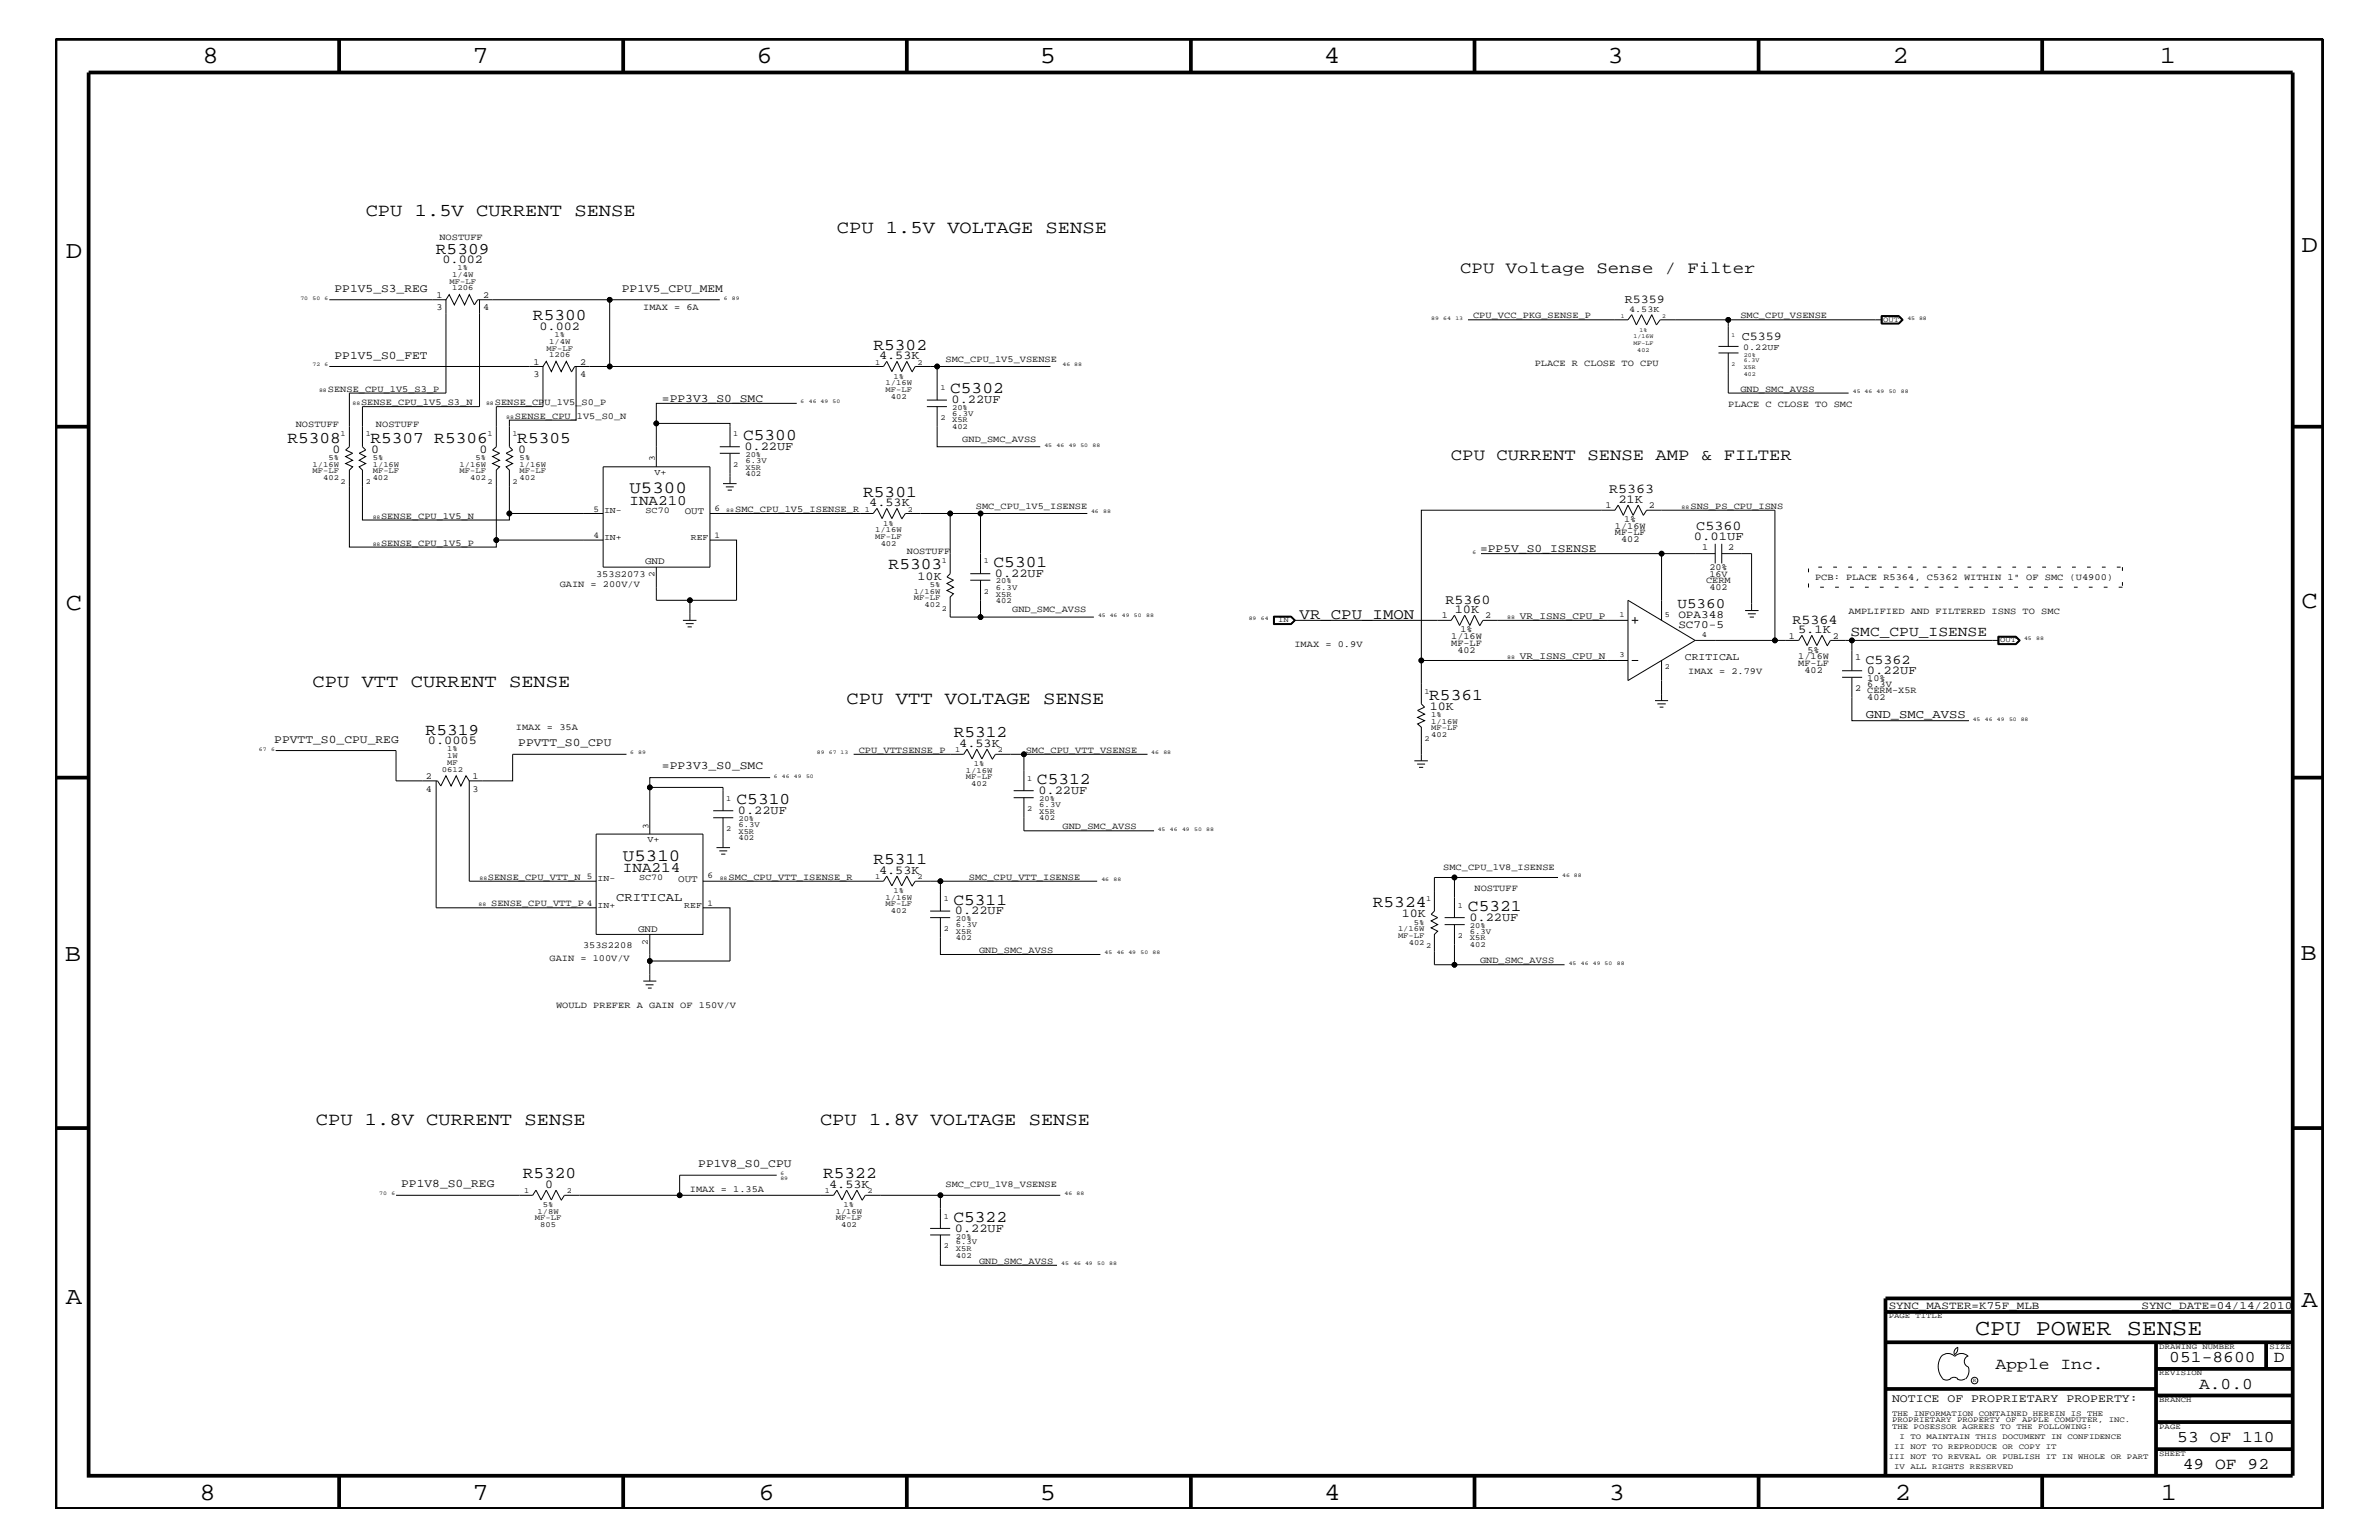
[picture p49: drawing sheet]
<svg xmlns="http://www.w3.org/2000/svg" width="432mm" height="279mm" viewBox="0 0 432 279" stroke-linecap="round" stroke-linejoin="round" font-family="sans-serif">
<defs><g id="words">
<g font-size="4.5">
<text x="36.7" y="11.5">8</text>
<text x="85.8" y="11.5">7</text>
<text x="137.3" y="11.5">6</text>
<text x="188.7" y="11.5">5</text>
<text x="240.3" y="11.5">4</text>
<text x="291.8" y="11.5">3</text>
<text x="343.5" y="11.5">2</text>
<text x="392" y="11.5">1</text>
<text x="11.9" y="46.8">D</text>
<text x="417.7" y="45.7">D</text>
<text x="11.9" y="110.6">C</text>
<text x="417.7" y="110.3">C</text>
<text x="11.8" y="174.3">B</text>
<text x="417.6" y="174.2">B</text>
<text x="11.9" y="236.7">A</text>
<text x="417.7" y="237.1">A</text>
<text x="36.2" y="272.1">8</text>
<text x="85.8" y="272.1">7</text>
<text x="137.7" y="272.1">6</text>
<text x="188.7" y="272.1">5</text>
<text x="240.4" y="272.1">4</text>
<text x="292" y="272.1">3</text>
<text x="343.9" y="272.1">2</text>
<text x="392.2" y="272.1">1</text>
</g>
<text font-size="4.1" x="358.5" y="242.3">CPU POWER SENSE</text>
<g font-size="3.3">
<text x="66.4" y="39.2">CPU 1.5V CURRENT SENSE</text>
<text x="151.9" y="42.3">CPU 1.5V VOLTAGE SENSE</text>
<text x="56.7" y="124.7">CPU VTT CURRENT SENSE</text>
<text x="153.7" y="127.7">CPU VTT VOLTAGE SENSE</text>
<text x="57.3" y="204.1">CPU 1.8V CURRENT SENSE</text>
<text x="148.8" y="204.1">CPU 1.8V VOLTAGE SENSE</text>
</g>
<g font-size="3.1">
<text x="114.3" y="89.5">U5300</text>
<text x="113.1" y="156.2">U5310</text>
</g>
<g font-size="3">
<text x="79.1" y="46">R5309</text>
<text x="265" y="49.6">CPU Voltage Sense / Filter</text>
<text x="96.7" y="58.1">R5300</text>
<text x="158.5" y="63.4">R5302</text>
<text x="172.5" y="71.3">C5302</text>
<text x="52.2" y="80.3">R5308</text>
<text x="67.2" y="80.3">R5307 R5306</text>
<text x="93.9" y="80.3">R5305</text>
<text x="134.9" y="79.9">C5300</text>
<text x="263.4" y="83.5">CPU CURRENT SENSE AMP &amp; FILTER</text>
<text x="156.7" y="90.1">R5301</text>
<text x="161.3" y="103.3">R5303</text>
<text x="180.3" y="102.9">C5301</text>
<text x="259.4" y="127">R5361</text>
<text x="77.3" y="133.3">R5319</text>
<text x="173.1" y="133.8">R5312</text>
<text x="188.2" y="142.3">C5312</text>
<text x="133.7" y="145.9">C5310</text>
<text x="158.5" y="156.8">R5311</text>
<text x="173.1" y="164.1">C5311</text>
<text x="249.2" y="164.5">R5324</text>
<text x="266.4" y="165.3">C5321</text>
<text x="94.9" y="213.8">R5320</text>
<text x="149.4" y="213.8">R5322</text>
<text x="173.1" y="221.7">C5322</text>
<text x="362.2" y="248.4">Apple Inc.</text>
<text x="393.7" y="247.1">051-8600</text>
<text x="399.2" y="252">A.0.0</text>
<text x="412.7" y="247.1">D</text>
<text x="395.2" y="261.6">53 OF 110</text>
<text x="396.2" y="266.6">49 OF 92</text>
</g>
<text font-size="2.8" x="235.9" y="112.3">VR_CPU_IMON</text>
<g font-size="2.6">
<text x="114.3" y="91.6">INA210</text>
<text x="304.5" y="110.3">U5360</text>
<text x="335.9" y="115.3">SMC_CPU_ISENSE</text>
<text x="113.1" y="158.3">INA214</text>
</g>
<g font-size="2.5">
<text x="292.1" y="89.5">R5363</text>
<text x="307.9" y="96.2">C5360</text>
<text x="262.3" y="109.5">R5360</text>
<text x="325.3" y="113.1">R5364</text>
<text x="338.6" y="120.4">C5362</text>
</g>
<g font-size="2.2">
<text x="80.3" y="47.7">0.002</text>
<text x="97.9" y="59.8">0.002</text>
<text x="294.9" y="55">R5359</text>
<text x="159.6" y="65.1">4.53K</text>
<text x="316.1" y="61.7">C5359</text>
<text x="172.7" y="73.2">0.22UF</text>
<text x="60.4" y="82.2">0</text>
<text x="67.4" y="82.2">0</text>
<text x="87" y="82.2">0</text>
<text x="94.1" y="82.2">0</text>
<text x="135.1" y="81.6">0.22UF</text>
<text x="157.8" y="91.8">4.53K</text>
<text x="293.8" y="91.2">21K</text>
<text x="307.5" y="98">0.01UF</text>
<text x="166.5" y="105.2">10K</text>
<text x="180.6" y="104.7">0.22UF</text>
<text x="264" y="111.2">10K</text>
<text x="326.3" y="114.8">5.1K</text>
<text x="338.8" y="122.3">0.22UF</text>
<text x="259.5" y="128.8">10K</text>
<text x="338.7" y="130.2">GND_SMC_AVSS</text>
<text x="77.7" y="135">0.0005</text>
<text x="174.1" y="135.5">4.53K</text>
<text x="133.9" y="147.7">0.22UF</text>
<text x="188.5" y="144">0.22UF</text>
<text x="159.6" y="158.5">4.53K</text>
<text x="111.8" y="163.5">CRITICAL</text>
<text x="173.3" y="165.9">0.22UF</text>
<text x="254.4" y="166.4">10K</text>
<text x="266.7" y="167.1">0.22UF</text>
<text x="98.9" y="215.5">0</text>
<text x="150.5" y="215.5">4.53K</text>
<text x="173.3" y="223.5">0.22UF</text>
</g>
<g font-size="2.1">
<text x="60.7" y="52.9">PP1V5_S3_REG</text>
<text x="112.9" y="52.9">PP1V5_CPU_MEM</text>
<text x="60.7" y="65.1">PP1V5_S0_FET</text>
<text x="120.1" y="72.9">=PP3V3_S0_SMC</text>
<text x="268.6" y="100.2">=PP5V_S0_ISENSE</text>
<text x="49.8" y="134.7">PPVTT_S0_CPU_REG</text>
<text x="94.1" y="135.3">PPVTT_S0_CPU</text>
<text x="120.1" y="139.6">=PP3V3_S0_SMC</text>
<text x="72.8" y="215.3">PP1V8_S0_REG</text>
<text x="126.7" y="211.7">PP1V8_S0_CPU</text>
<text x="343.4" y="254.4">NOTICE OF PROPRIETARY PROPERTY:</text>
</g>
<g font-size="2">
<text x="304.6" y="112.2">OPA348</text>
<text x="304.6" y="113.9">SC70-5</text>
<text x="342.8" y="237.4">SYNC_MASTER=K75F_MLB</text>
<text x="388.7" y="237.4">SYNC_DATE=04/14/2010</text>
</g>
<text font-size="1.9" x="305.8" y="119.8">CRITICAL</text>
<g font-size="1.8">
<text x="124.3" y="93.3">OUT</text>
<text x="117.1" y="102.4">GND</text>
<text x="275.8" y="112.3">VR_ISNS_CPU_P</text>
<text x="275.8" y="119.6">VR_ISNS_CPU_N</text>
<text x="123.1" y="160">OUT</text>
<text x="115.8" y="169.1">GND</text>
</g>
<g font-size="1.7">
<text x="79.8" y="43.5">NOSTUFF</text>
<text x="79.2" y="56.3">3</text>
<text x="79.2" y="54">1</text>
<text x="87.7" y="56.3">4</text>
<text x="87.7" y="54">2</text>
<text x="116.8" y="56.2">IMAX = 6A</text>
<text x="267.4" y="57.8">CPU_VCC_PKG_SENSE_P</text>
<text x="315.9" y="57.8">SMC_CPU_VSENSE</text>
<text x="171.6" y="65.6">SMC_CPU_1V5_VSENSE</text>
<text x="59.5" y="71.1">SENSE_CPU_1V5_S3_P</text>
<text x="96.9" y="68.4">3</text>
<text x="96.9" y="66.2">1</text>
<text x="105.3" y="68.4">4</text>
<text x="105.3" y="66.2">2</text>
<text x="278.6" y="66.5">PLACE R CLOSE TO CPU</text>
<text x="315.9" y="71.1">GND_SMC_AVSS</text>
<text x="53.7" y="77.4">NOSTUFF</text>
<text x="65.5" y="73.5">SENSE_CPU_1V5_S3_N</text>
<text x="68.2" y="77.4">NOSTUFF</text>
<text x="89.8" y="73.5">SENSE_CPU_1V5_S0_P</text>
<text x="93.5" y="76">SENSE_CPU_1V5_S0_N</text>
<text x="313.7" y="73.8">PLACE C CLOSE TO SMC</text>
<text x="174.7" y="80.2">GND_SMC_AVSS</text>
<text x="69.2" y="94.2">SENSE_CPU_1V5_N</text>
<text x="133.4" y="92.9">SMC_CPU_1V5_ISENSE_R</text>
<text x="177.1" y="92.3">SMC_CPU_1V5_ISENSE</text>
<text x="291.4" y="92.2">1</text>
<text x="293.1" y="96">1/16W</text>
<text x="294.8" y="94.8">1%</text>
<text x="299.3" y="92.2">2</text>
<text x="306.8" y="92.3">SNS_PS_CPU_ISNS</text>
<text x="69.2" y="99">SENSE_CPU_1V5_P</text>
<text x="164.6" y="100.4">NOSTUFF</text>
<text x="293.1" y="97.1">MF-LF</text>
<text x="294.3" y="98.4">402</text>
<text x="308.9" y="99.9">1</text>
<text x="313.7" y="99.9">2</text>
<text x="101.6" y="106.5">GAIN = 200V/V</text>
<text x="108.2" y="104.7">353S2073</text>
<text x="309.7" y="105.9">CERM</text>
<text x="310.3" y="107.1">402</text>
<text x="310.3" y="104.7">16V</text>
<text x="310.3" y="103.5">20%</text>
<text x="329.4" y="105.3">PCB: PLACE R5364, C5362 WITHIN 1&quot; OF SMC (U4900)</text>
<text x="183.7" y="111.1">GND_SMC_AVSS</text>
<text x="261.7" y="112.2">1</text>
<text x="269.6" y="112.2">2</text>
<text x="335.5" y="111.4">AMPLIFIED AND FILTERED ISNS TO SMC</text>
<text x="234.9" y="117.4">IMAX = 0.9V</text>
<text x="263.4" y="115.9">1/16W</text>
<text x="263.4" y="117.2">MF-LF</text>
<text x="264.5" y="118.4">402</text>
<text x="265.1" y="114.8">1%</text>
<text x="324.7" y="115.9">1</text>
<text x="326.4" y="119.6">1/16W</text>
<text x="328.1" y="118.4">5%</text>
<text x="332.7" y="115.9">2</text>
<text x="336.7" y="119.8">1</text>
<text x="306.4" y="122.3">IMAX = 2.79V</text>
<text x="326.4" y="120.8">MF-LF</text>
<text x="327.5" y="122">402</text>
<text x="336.7" y="125.3">2</text>
<text x="338.9" y="125.8">CERM-X5R</text>
<text x="338.9" y="123.5">10%</text>
<text x="338.9" y="124.6">6.3V</text>
<text x="338.9" y="127">402</text>
<text x="93.6" y="132.5">IMAX = 35A</text>
<text x="155.9" y="136.6">CPU_VTTSENSE_P</text>
<text x="186.2" y="136.6">SMC_CPU_VTT_VSENSE</text>
<text x="77.3" y="143.6">4</text>
<text x="77.3" y="141.3">2</text>
<text x="85.8" y="143.6">3</text>
<text x="85.8" y="141.3">1</text>
<text x="192.9" y="150.5">GND_SMC_AVSS</text>
<text x="88.6" y="159.6">SENSE_CPU_VTT_N 5</text>
<text x="132.2" y="159.6">SMC_CPU_VTT_ISENSE_R</text>
<text x="175.9" y="159.6">SMC_CPU_VTT_ISENSE</text>
<text x="262" y="157.8">SMC_CPU_1V8_ISENSE</text>
<text x="267.6" y="161.7">NOSTUFF</text>
<text x="89.2" y="164.5">SENSE_CPU_VTT_P 4</text>
<text x="105.8" y="172">353S2208</text>
<text x="177.7" y="172.9">GND_SMC_AVSS</text>
<text x="99.7" y="174.4">GAIN = 100V/V</text>
<text x="268.6" y="174.8">GND_SMC_AVSS</text>
<text x="100.9" y="182.9">WOULD PREFER A GAIN OF 150V/V</text>
<text x="171.6" y="215.3">SMC_CPU_1V8_VSENSE</text>
<text x="125.2" y="216.2">IMAX = 1.35A</text>
<text x="177.7" y="229.3">GND_SMC_AVSS</text>
</g>
<g font-size="1.6">
<text x="295.7" y="56.7">4.53K</text>
<text x="316.4" y="63.4">0.22UF</text>
<text x="118.9" y="83.7" transform="rotate(-90 118.9 83.7)">3</text>
<text x="118.8" y="86.1">V+</text>
<text x="107.7" y="92.8">5</text>
<text x="109.6" y="93.2">IN-</text>
<text x="117.2" y="93.1">SC70</text>
<text x="129.7" y="92.7">6</text>
<text x="107.7" y="97.6">4</text>
<text x="109.6" y="98">IN+</text>
<text x="125.4" y="98">REF</text>
<text x="129.7" y="97.6">1</text>
<text x="118.8" y="104.8" transform="rotate(-90 118.8 104.8)">2</text>
<text x="117.5" y="152.9">V+</text>
<text x="117.7" y="150.4" transform="rotate(-90 117.7 150.4)">3</text>
<text x="108.5" y="159.9">IN-</text>
<text x="116" y="159.7">SC70</text>
<text x="128.4" y="159.4">6</text>
<text x="108.5" y="164.7">IN+</text>
<text x="124.2" y="164.7">REF</text>
<text x="128.4" y="164.4">1</text>
<text x="117.6" y="171.4" transform="rotate(-90 117.6 171.4)">2</text>
</g>
<g font-size="1.4">
<text x="81.6" y="51.5">MF-LF</text>
<text x="82" y="52.7">1206</text>
<text x="82" y="50.2">1/4W</text>
<text x="83" y="49.1">1%</text>
<text x="341.8" y="58.4">OUT</text>
<text x="99.2" y="63.6">MF-LF</text>
<text x="99.7" y="64.8">1206</text>
<text x="99.7" y="62.3">1/4W</text>
<text x="100.6" y="61.2">1%</text>
<text x="158.8" y="66.2">1</text>
<text x="160.7" y="69.9">1/16W</text>
<text x="160.7" y="71.1">MF-LF</text>
<text x="162.2" y="68.7">1%</text>
<text x="166.5" y="66.2">2</text>
<text x="170.7" y="70.7">1</text>
<text x="161.7" y="72.3">402</text>
<text x="170.7" y="76.2">2</text>
<text x="172.8" y="77.9">402</text>
<text x="172.8" y="74.4">20%</text>
<text x="172.8" y="75.5">6.3V</text>
<text x="172.8" y="76.7">X5R</text>
<text x="59.6" y="83.5">5%</text>
<text x="61.8" y="79.2">1</text>
<text x="66.4" y="79.2">1</text>
<text x="67.6" y="83.5">5%</text>
<text x="86.3" y="83.5">5%</text>
<text x="88.5" y="79.2">1</text>
<text x="93" y="79.2">1</text>
<text x="94.3" y="83.5">5%</text>
<text x="133.1" y="79.2">1</text>
<text x="135.3" y="82.8">20%</text>
<text x="135.3" y="83.9">6.3V</text>
<text x="56.7" y="84.7">1/16W</text>
<text x="56.7" y="85.9">MF-LF</text>
<text x="58.7" y="87.1">402</text>
<text x="61.8" y="87.7">2</text>
<text x="66.4" y="87.7">2</text>
<text x="67.6" y="84.7">1/16W</text>
<text x="67.6" y="87.1">402</text>
<text x="67.6" y="85.9">MF-LF</text>
<text x="83.4" y="85.9">MF-LF</text>
<text x="83.4" y="84.7">1/16W</text>
<text x="85.3" y="87.1">402</text>
<text x="88.5" y="87.7">2</text>
<text x="93" y="87.7">2</text>
<text x="94.3" y="85.9">MF-LF</text>
<text x="94.3" y="84.7">1/16W</text>
<text x="94.3" y="87.1">402</text>
<text x="133.1" y="84.7">2</text>
<text x="135.3" y="85.2">X5R</text>
<text x="135.3" y="86.4">402</text>
<text x="157" y="92.8">1</text>
<text x="160.3" y="95.4">1%</text>
<text x="164.8" y="92.8">2</text>
<text x="158.9" y="97.7">MF-LF</text>
<text x="158.9" y="96.5">1/16W</text>
<text x="159.9" y="99">402</text>
<text x="165.9" y="107.7">1/16W</text>
<text x="168.7" y="106.5">5%</text>
<text x="170.9" y="102.2">1</text>
<text x="178.6" y="107.7">2</text>
<text x="178.6" y="102.2">1</text>
<text x="180.8" y="107">6.3V</text>
<text x="180.8" y="105.9">20%</text>
<text x="165.9" y="108.9">MF-LF</text>
<text x="167.8" y="110.2">402</text>
<text x="170.9" y="110.8">2</text>
<text x="180.8" y="108.2">X5R</text>
<text x="180.8" y="109.4">402</text>
<text x="232" y="112.9">IN</text>
<text x="294" y="112">1</text>
<text x="302.2" y="112">5</text>
<text x="294" y="119.2">3</text>
<text x="308.9" y="115.6">4</text>
<text x="363.1" y="116.5">OUT</text>
<text x="258.6" y="125.9">1</text>
<text x="302.2" y="121.4">2</text>
<text x="259.8" y="131.3">1/16W</text>
<text x="259.8" y="130.2">1%</text>
<text x="81.2" y="136.3">1%</text>
<text x="81.2" y="137.5">1W</text>
<text x="173.4" y="136.4">1</text>
<text x="181.1" y="136.4">2</text>
<text x="258.6" y="134.4">2</text>
<text x="259.8" y="132.5">MF-LF</text>
<text x="259.8" y="133.8">402</text>
<text x="80.2" y="140">0612</text>
<text x="81.2" y="138.7">MF</text>
<text x="175.3" y="141.4">MF-LF</text>
<text x="175.3" y="140.2">1/16W</text>
<text x="176.3" y="142.6">402</text>
<text x="176.7" y="139">1%</text>
<text x="186.4" y="141.7">1</text>
<text x="131.8" y="145.3">1</text>
<text x="134" y="149">20%</text>
<text x="186.4" y="147.1">2</text>
<text x="188.6" y="145.3">20%</text>
<text x="188.6" y="148.8">402</text>
<text x="188.6" y="147.6">X5R</text>
<text x="188.6" y="146.4">6.3V</text>
<text x="131.8" y="150.7">2</text>
<text x="134" y="152.4">402</text>
<text x="134" y="151.2">X5R</text>
<text x="134" y="150.1">6.3V</text>
<text x="158.8" y="159.5">1</text>
<text x="162.2" y="162">1%</text>
<text x="166.5" y="159.5">2</text>
<text x="160.7" y="163.3">1/16W</text>
<text x="160.7" y="164.5">MF-LF</text>
<text x="161.7" y="165.6">402</text>
<text x="171.3" y="163.5">1</text>
<text x="173.5" y="167.1">20%</text>
<text x="256.6" y="167.8">5%</text>
<text x="258.8" y="163.5">1</text>
<text x="264.6" y="164.7">1</text>
<text x="171.3" y="168.9">2</text>
<text x="173.5" y="170.6">402</text>
<text x="173.5" y="169.4">X5R</text>
<text x="173.5" y="168.2">6.3V</text>
<text x="253.7" y="170.1">MF-LF</text>
<text x="253.7" y="168.9">1/16W</text>
<text x="255.7" y="171.4">402</text>
<text x="258.8" y="172">2</text>
<text x="264.6" y="170.1">2</text>
<text x="266.8" y="169.4">6.3V</text>
<text x="266.8" y="170.6">X5R</text>
<text x="266.8" y="171.8">402</text>
<text x="266.8" y="168.3">20%</text>
<text x="95.2" y="216.4">1</text>
<text x="97.1" y="221.4">MF-LF</text>
<text x="97.5" y="220.2">1/8W</text>
<text x="98.5" y="219">5%</text>
<text x="102.9" y="216.4">2</text>
<text x="149.7" y="216.4">1</text>
<text x="151.7" y="221.4">MF-LF</text>
<text x="151.7" y="220.2">1/16W</text>
<text x="153.1" y="219">1%</text>
<text x="157.5" y="216.4">2</text>
<text x="171.3" y="221.1">1</text>
<text x="98" y="222.6">805</text>
<text x="152.7" y="222.6">402</text>
<text x="171.3" y="226.5">2</text>
<text x="173.5" y="225.7">6.3V</text>
<text x="173.5" y="224.7">20%</text>
<text x="173.5" y="227">X5R</text>
<text x="173.5" y="228.2">402</text>
<text x="342.8" y="239.2">PAGE TITLE</text>
<text x="391.9" y="244.7">DRAWING NUMBER</text>
<text x="411.9" y="244.7">SIZE</text>
<text x="391.9" y="249.5">REVISION</text>
<text x="343.4" y="256.8">THE INFORMATION CONTAINED HEREIN IS THE</text>
<text x="391.9" y="254.4">BRANCH</text>
<text x="343.4" y="259.3">THE POSESSOR AGREES TO THE FOLLOWING:</text>
<text x="343.4" y="258">PROPRIETARY PROPERTY OF APPLE COMPUTER, INC.</text>
<text x="343.8" y="262.9">II NOT TO REPRODUCE OR COPY IT</text>
<text x="344.8" y="261.1">I TO MAINTAIN THIS DOCUMENT IN CONFIDENCE</text>
<text x="391.9" y="259.3">PAGE</text>
<text x="342.8" y="264.7">III NOT TO REVEAL OR PUBLISH IT IN WHOLE OR PART</text>
<text x="343.8" y="266.6">IV ALL RIGHTS RESERVED</text>
<text x="391.9" y="264.1">SHEET</text>
</g>
<g font-size="1.1">
<text x="294.2" y="57.7">1</text>
<text x="301.7" y="57.7">2</text>
<text x="296.5" y="61.4">1/16W</text>
<text x="296.5" y="62.6">MF-LF</text>
<text x="297.2" y="63.9">402</text>
<text x="297.6" y="60.2">1%</text>
<text x="314.3" y="61.1">1</text>
<text x="316.5" y="64.7">20%</text>
<text x="316.5" y="65.7">6.3V</text>
<text x="314.3" y="66.5">2</text>
<text x="316.5" y="67">X5R</text>
<text x="316.5" y="68.2">402</text>
</g>
<g font-size="1">
<text x="54.5" y="54.4">70</text>
<text x="56.7" y="54.4">50</text>
<text x="58.9" y="54.4">6</text>
<text x="131.4" y="54.4">6</text>
<text x="132.8" y="54.4">89</text>
<text x="259.8" y="58">89</text>
<text x="262" y="58">64</text>
<text x="264.2" y="58">13</text>
<text x="346.2" y="58">45 88</text>
<text x="56.7" y="66.5">72</text>
<text x="57.9" y="71.1">88</text>
<text x="58.9" y="66.5">6</text>
<text x="192.9" y="66.5">46 88</text>
<text x="336.3" y="71.3">45 46</text>
<text x="340.6" y="71.3">49</text>
<text x="342.8" y="71.3">50</text>
<text x="345" y="71.3">88</text>
<text x="64" y="73.5">88</text>
<text x="88.2" y="73.5">88</text>
<text x="91.9" y="76">88</text>
<text x="145.3" y="73.2">6</text>
<text x="146.8" y="73.2">46 49</text>
<text x="151.1" y="73.2">50</text>
<text x="189.6" y="81.1">45</text>
<text x="191.8" y="81.1">46</text>
<text x="194" y="81.1">49 50</text>
<text x="198.3" y="81.1">88</text>
<text x="67.6" y="94.2">88</text>
<text x="131.8" y="92.9">88</text>
<text x="198" y="93.2">46</text>
<text x="200.2" y="93.2">88</text>
<text x="305.2" y="92.3">88</text>
<text x="67.6" y="99">88</text>
<text x="267.3" y="100.4">6</text>
<text x="199.3" y="112">45 46</text>
<text x="203.6" y="112">49</text>
<text x="205.8" y="112">50</text>
<text x="208" y="112">88</text>
<text x="226.7" y="112.6">89</text>
<text x="228.9" y="112.6">64</text>
<text x="273.6" y="112.3">88</text>
<text x="273.6" y="119.6">88</text>
<text x="367.4" y="116.2">45</text>
<text x="369.6" y="116.2">88</text>
<text x="358.1" y="130.8">45</text>
<text x="360.3" y="130.8">46</text>
<text x="362.5" y="130.8">49</text>
<text x="364.7" y="130.8">50 88</text>
<text x="47" y="136.2">67</text>
<text x="49.2" y="136.2">6</text>
<text x="114.4" y="136.8">6</text>
<text x="115.8" y="136.8">89</text>
<text x="148.3" y="136.8">89</text>
<text x="150.5" y="136.8">67 13</text>
<text x="209" y="136.8">46</text>
<text x="211.2" y="136.8">88</text>
<text x="140.5" y="141.1">6</text>
<text x="141.9" y="141.1">46</text>
<text x="144.1" y="141.1">49</text>
<text x="146.3" y="141.1">50</text>
<text x="210.1" y="150.7">45</text>
<text x="212.3" y="150.7">46</text>
<text x="214.5" y="150.7">49</text>
<text x="216.7" y="150.7">50</text>
<text x="218.9" y="150.7">88</text>
<text x="87" y="159.6">88</text>
<text x="130.6" y="159.6">88</text>
<text x="199.9" y="159.9">46</text>
<text x="202.1" y="159.9">88</text>
<text x="283.5" y="159.2">46 88</text>
<text x="86.9" y="164.5">88</text>
<text x="200.5" y="173.2">45</text>
<text x="202.7" y="173.2">46 49</text>
<text x="207" y="173.2">50</text>
<text x="209.2" y="173.2">88</text>
<text x="284.7" y="175">45</text>
<text x="286.9" y="175">46</text>
<text x="289.1" y="175">49 50</text>
<text x="293.5" y="175">88</text>
<text x="141.6" y="213.2">6</text>
<text x="141.6" y="214.1">89</text>
<text x="68.8" y="216.9">70</text>
<text x="71" y="216.9">6</text>
<text x="193.2" y="216.9">46</text>
<text x="195.4" y="216.9">88</text>
<text x="192.6" y="229.6">45</text>
<text x="194.8" y="229.6">46 49</text>
<text x="199.1" y="229.6">50</text>
<text x="201.3" y="229.6">88</text>
<text x="358.1" y="250.7">R</text>
</g>
</g></defs>
<g fill="none" stroke="#000" stroke-width=".18">
<path d="M59.8 54.4h21.1l.6-.9 1 1.8 .9-1.8 .9 1.8 .9-1.8 .9 1.8 .6-.9h43.9M80.9 54.4v16.9h-17.5v9.8l-.7 .5 1.3 .6-1.3 .6 1.3 .7-1.3 .6 1.3 .6-.6 .6v14h26.7v-1.3h19.4M87 54.4v19.4h-21.2v7.3l.6 .5-1.2 .6 1.2 .6-1.2 .7 1.2 .6-1.2 .6 .6 .6v9h26.7v-1.1h17M110.7 54.4v12.1M266.4 58h29.1l.7-.9 .8 1.9 .9-1.9 1 1.9 .9-1.9 .9 1.9 .6-1h12.4M341.5 57.3h3.2l.7 .7-.7 .8h-3.2zM341.5 58.7h3.2M341.5 57.3h3.2M341.5 57.3v1.4M341.6 58h-27.9v4.9M341.6 57.4h3l.6 .6-.6 .6h-3zM344.7 57.3l.7 .7-.7 .7"/>
<path d="M344.7 57.3l.6 .7-.6 .7M59.8 66.5h38.8l.5-.9 1 1.8 .8-1.8 1 1.8 .9-1.8 .9 1.8M98.6 66.5v7.3h-8.5v7.3l-.7 .5 1.3 .6-1.3 .6 1.3 .7-1.3 .6 1.3 .6-.6 .6v12.7M104.6 66.5v9.7h-12.1v4.9l.5 .5-1.1 .6 1.1 .6-1.1 .7 1.1 .6-1.1 .6 .6 .6v7.9M144.6 73.2h-25.5v3.6M165.5 67.4l-.9-1.8-.9 1.8-.9-1.8-.9 1.8-.9-1.8-.6 .9h-56.1l-.6 1M168.2 73.8h3.7M168.2 72.6h3.7M170.1 73.8v7.3h18.7M170.1 66.5v6.1M190.7 66.5h-24.6l-.6 1M311.9 64h3.7"/>
<path d="M311.9 62.9h3.7M313.7 64v7.3h21.8M109.5 84.7h19.4v18.2h-19.4zM128.9 98h4.8v10.9h-14.6v-6M128.9 93.2h29.6l.7-1 .9 1.9 .9-1.9 .9 1.9 .9-1.9 .9 1.9M130.6 82.2h3.7M130.6 81.1h3.7M131.2 87.7h2.5M131.7 88.3h1.5M132.1 88.9h.7M132.5 81.1v-4.3h-13.4v7.9M132.5 82.2v5.5"/>
<path d="M163.7 94.2l.6-1h8.2v10.9l-.6 .6 1.2 .6-1.2 .6 1.2 .6-1.2 .6 1.2 .6-.6 .6v3.7h5.5M172.5 93.2h24.9M178 93.2v10.9M311.3 98.7v3.5M312.5 98.7v3.5M124 112.6h2.4M124.5 113.1h1.4M124.8 113.7h.8M125.2 108.9v3.7M176.1 105.3h3.6M176.1 104.1h3.6M178 105.3v6.7h20.5"/>
<path d="M231.1 111.8h3.3l.7 .8-.7 .7h-3.3zM231.1 113.2h3.3M231.1 111.9h3.3M231.2 111.9v1.3M231.3 112h3l.7 .6-.7 .5h-3zM234.4 111.9l.6 .7-.6 .6M234.4 111.9l.6 .7M235 112.6h28.4l.6-1 .9 1.9 1-1.9 .9 1.9 .8-1.9 1 1.9M235 112.6l-.6 .6M258 119.8v7.9l.6 .6-1.3 .6 1.3 .7-1.3 .6 1.3 .6-1.3 .5 .7 .6v6.1M268.8 100.4h32.8M295.5 112.6h-26.3l-.6 1"/>
<path d="M295.5 108.9l12.2 7.3-12.2 7.3zM296.2 112.6h1.1M296.2 119.8h1.1M296.8 112v1.1M301.6 119.8v7.3M307.7 116.2h14.5M311.3 100.4h-9.7v12.2M312.5 100.4h5.4v10.4M316.7 110.8h2.5M317.2 111.4h1.5M317.6 112h.7M331.6 117.1l-.9-1.8-.9 1.8-1-1.8-.8 1.8-.9-1.8-.6 .9h-4.3v-23.6h-23.3l-.6 .9-1-1.9-.9 1.9-.9-1.9-.9 1.9-.9-1.9-.6 1h-35.1v27.2h37.5"/>
<path d="M336.1 116.2v5.5M362.6 115.4h3.3l.8 .8-.8 .8h-3.3zM362.8 115.6h3l.6 .6-.6 .6h-3M362.8 115.5v1.4M362.8 116.2h-30.6l-.6 1M365.8 115.5h-3.1v1.4h3.1M365.8 115.5l.8 .7-.8 .7M365.8 115.5l.7 .7-.7 .7M50 136.2h21.9v5.5h7.5l.6 .9 .9-1.9 1 1.9 .9-1.9 .9 1.9 .9-1.9 .6 1h7.8v-4.9h20.7M154.9 136.8h20l.6-.9 .9 1.8 .9-1.8 .9 1.8 1-1.8 .9 1.8M185.8 136.8v6.7M208.3 136.8h-27.6l-.6 1"/>
<path d="M256.7 138h2.5M257.2 138.6h1.5M257.6 139.2h.7M300.4 127.1h2.4M300.8 127.7h1.5M301.2 128.3h.7M334.3 122.9h3.7M334.3 121.7h3.7M336.1 122.9v7.9h21.3M79.2 141.7v23h29M85.2 141.7v18.2h23M108.2 151.3h19.4v18.2h-19.4z"/>
<path d="M117.9 142.9h13.3v4.2M127.6 159.9h32.8l.6-1 .9 1.8 .9-1.8 .9 1.8 .9-1.8 .9 1.8M129.5 148.4h3.6M129.5 147.1h3.6M130 153.8h2.5M130.6 154.4h1.4M130.9 155h.8M131.2 148.4v5.4M139.8 141.1h-21.9v10.2M170.7 159.9h28.4M184 144.7h3.6M184 143.5h3.6"/>
<path d="M185.8 144.7v6h23.7M264 159.2v7.3M282.8 159.2h-22.4v6.1l-.6 .6 1.1 .6-1.1 .6 1.1 .7-1.1 .5 1.1 .6-.5 .6v5.5h3.6M116.8 178h2.3M117.2 178.7h1.4M117.6 179.3h.7M117.9 169.5v4.9M127.6 164.7h4.9v9.7h-14.6v3.6M165.5 160.8l.6-.9h4.6v5.4M168.8 166.5h3.7M168.8 165.3h3.7M170.7 166.5v6.7h29"/>
<path d="M262.2 166.5h3.7M262.2 167.8h3.7M264 167.8v7.2h20M71.9 216.9h24.8l.6-1 .9 1.8 .9-1.8 1 1.8 .8-1.8 1 1.8M141 213.2h-17.6v3.7M156.5 217.7l-1-1.8-.9 1.8-.9-1.8-.9 1.8-.9-1.8-.6 1h-48.9l-.5 .9M170.7 216.9v6M192.4 216.9h-35.3l-.6 .9M168.8 224.1h3.7M168.8 222.9h3.7M170.7 224.1v5.5h21.2M352.3 246.1a1.69 1.69 0 0 1 2.5 0 1.72 1.72 0 0 1 2.4 0"/>
<path d="M352.4 246a3.2 3.2 0 0 0 .4 4.3l.8 .1 .4-.2M354 250.2l.7-.3 .7 .3M355.2 250.2l.7 .2 .7-.2M355.3 244.4v.3a1.18 1.18 0 0 1-.6 1.1M355.4 244.4a.99 .99 0 0 0-.6 1.4M357.2 246a1.04 1.04 0 0 0-.7 1 1.04 1.04 0 0 0 .7 1M357.3 248l.1 .7a2.11 2.11 0 0 1-.6 1.5"/>
<circle cx="110.7" cy="54.4" r=".42"/>
<circle cx="313.7" cy="58" r=".42"/>
<circle cx="110.7" cy="66.5" r=".42"/>
<circle cx="119.1" cy="76.8" r=".42"/>
<circle cx="170.1" cy="66.5" r=".42"/>
<circle cx="90.1" cy="98" r=".42"/>
<circle cx="92.5" cy="93.2" r=".42"/>
<circle cx="172.5" cy="93.2" r=".42"/>
<circle cx="178" cy="93.2" r=".42"/>
<circle cx="125.2" cy="108.9" r=".42"/>
<circle cx="178" cy="112" r=".42"/>
<circle cx="258" cy="119.8" r=".42"/>
<circle cx="301.6" cy="100.4" r=".42"/>
<circle cx="322.2" cy="116.2" r=".42"/>
<circle cx="336.1" cy="116.2" r=".42"/>
<circle cx="185.8" cy="136.8" r=".42"/>
<circle cx="117.9" cy="142.9" r=".42"/>
<circle cx="170.7" cy="159.9" r=".42"/>
<circle cx="264" cy="159.2" r=".42"/>
<circle cx="117.9" cy="174.4" r=".42"/>
<circle cx="264" cy="175" r=".42"/>
<circle cx="123.4" cy="216.9" r=".42"/>
<circle cx="170.7" cy="216.9" r=".42"/>
<circle cx="358.4" cy="250.5" r=".59"/>
</g>
<g fill="none" stroke="#000" stroke-width=".68" stroke-linecap="butt">
<path d="M10.1 7.1h411.5v266.7h-411.5zM16.1 13.2h400v254.5h-400zM61.6 7.1v6.1M113.1 7.1v6.1M164.6 7.1v6.1M216.2 7.1v6.1M267.6 7.1v6.1M319.2 7.1v6.1M370.7 7.1v6.1M10.1 77.4h6M416.1 77.4h5.5M10.1 141.1h6"/>
<path d="M416.1 141.1h5.5M10.1 204.7h6M416.1 204.7h5.5M342.2 238h73.9M416.1 235.6h-73.9v32.1M342.2 243.5h73.9M342.2 252h49.1M391.3 243.5v24.2M391.3 258h24.8M391.3 253.2h24.8M391.3 248.4h24.8M411.3 243.5v4.9"/>
<path d="M61.6 267.7v6.1M113.1 267.7v6.1M164.6 267.7v6.1M216.2 268v5.8M267.6 267.7v6.1M319.2 267.7v6.1M370.7 267.7v6.1M391.3 262.9h24.8"/>
</g>
<path d="M328.3 106.5v-3.6h56.9M385.2 106.5h-56.9M385.2 102.9v3.6" fill="none" stroke="#000" stroke-width=".18" stroke-dasharray=".7 2" stroke-linecap="butt"/>
<g fill="#000">
<circle cx="110.7" cy="54.4" r=".42"/>
<circle cx="313.7" cy="58" r=".42"/>
<circle cx="110.7" cy="66.5" r=".42"/>
<circle cx="119.1" cy="76.8" r=".42"/>
<circle cx="170.1" cy="66.5" r=".42"/>
<circle cx="90.1" cy="98" r=".42"/>
<circle cx="92.5" cy="93.2" r=".42"/>
<circle cx="172.5" cy="93.2" r=".42"/>
<circle cx="178" cy="93.2" r=".42"/>
<circle cx="125.2" cy="108.9" r=".42"/>
<circle cx="178" cy="112" r=".42"/>
<circle cx="258" cy="119.8" r=".42"/>
<circle cx="301.6" cy="100.4" r=".42"/>
<circle cx="322.2" cy="116.2" r=".42"/>
<circle cx="336.1" cy="116.2" r=".42"/>
<circle cx="185.8" cy="136.8" r=".42"/>
<circle cx="117.9" cy="142.9" r=".42"/>
<circle cx="170.7" cy="159.9" r=".42"/>
<circle cx="264" cy="159.2" r=".42"/>
<circle cx="117.9" cy="174.4" r=".42"/>
<circle cx="264" cy="175" r=".42"/>
<circle cx="123.4" cy="216.9" r=".42"/>
<circle cx="170.7" cy="216.9" r=".42"/>
</g>
<use href="#words"/>
</svg>
